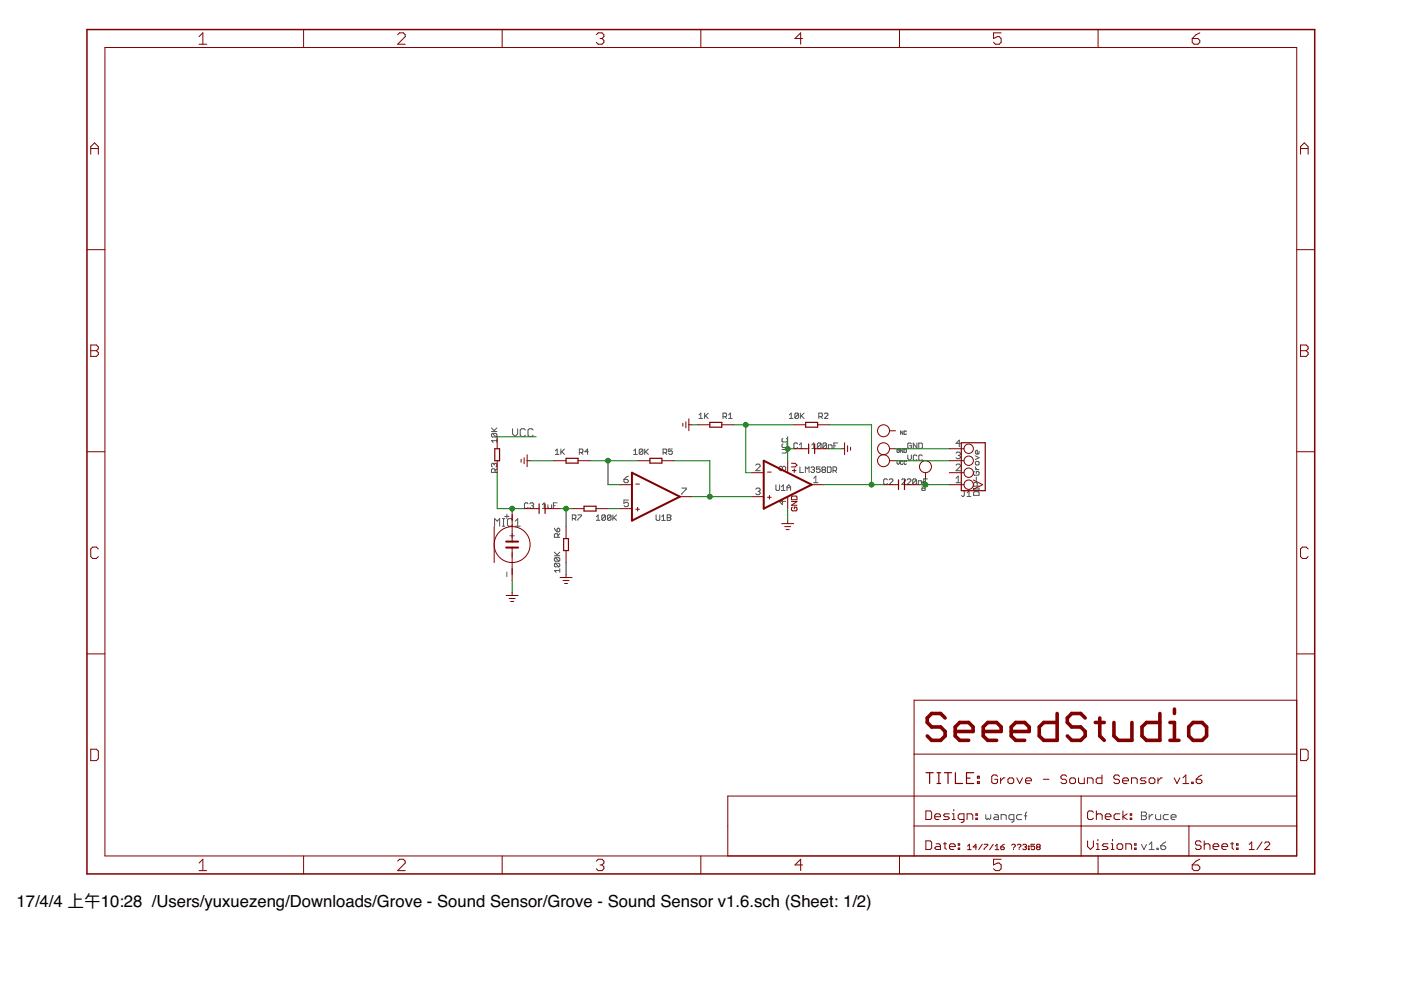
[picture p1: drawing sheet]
<svg xmlns="http://www.w3.org/2000/svg" width="297mm" height="210mm" viewBox="0 0 297 210" stroke-linecap="round" stroke-linejoin="round" font-family="sans-serif">
<defs><g id="words">
<text font-size="3.5" x="3.5" y="192.3">17/4/4 上午10:28 /Users/yuxuezeng/Downloads/Grove - Sound Sensor/Grove - Sound Sensor v1.6.sch (Sheet: 1/2)</text>
</g></defs>
<g fill="none" stroke="#505050" stroke-width=".21">
<path d="M104.2 91.5h1.1M104.2 90.7l.8 .8M104.4 91.9h.8l.1 .2v.4l-.1 .1M104.4 91.9l-.2 .2v.4l.2 .1h.8M104.4 91.9l.8 .7M104.8 98.4l.2-.2 .3 .2v.4l-.1 .2M104.8 98.4l-.2-.2-.4 .2v.4l.2 .2M104.8 98.4v.2M105.3 93.4h-1.1l.4 .4M105.3 93v.8M105.3 90.7l-.5 .6M105.3 99.4l-.3 .4"/>
<path d="M108.7 90.9v1.1l.5 .5 .5-.5v-1.1M111.4 91.2l-.3-.3h-.5l-.3 .3v1.1l.3 .2h.5l.3-.2M113 91.2l-.2-.3h-.6l-.2 .3v1.1l.2 .2h.6l.2-.2M117.8 96.4h.7M117.8 95.6l.3-.4v1.2M118.9 95.2v1.2M119.1 95.8l.6 .6M119.7 95.2l-.8 .8M122.8 96h.6l.2-.2v-.4l-.2-.2h-.6v1.2M123.2 96l.4 .4M124.8 95.8h-.8l.6-.6v1.2M134.3 95.6l.4-.4v1.2"/>
<path d="M134.3 96.4h.8M136.3 95.4v.8l-.2 .2h-.4l-.2-.2M136.3 95.4l-.2-.2h-.4l-.2 .2v.8M136.3 95.4l-.8 .8M136.7 95.2v1.2M136.9 95.8l.6 .6M137.5 95.2l-.8 .8M140.6 96h.6l.2-.2v-.4l-.2-.2h-.6v1.2M141 96l.4 .4M142.5 95.2h-.7v.6l.4-.2 .3 .2v.4l-.2 .2h-.3l-.2-.2M148.2 88l.4-.4v1.1M148.2 88.7h.8"/>
<path d="M149.4 87.6v1.1M149.6 88.2l.6 .5M150.2 87.6l-.8 .7M153.3 88.3h.6l.2-.1v-.4l-.2-.2h-.6v1.1M153.7 88.3l.4 .4M154.5 88.7h.7M154.5 88l.4-.4v1.1M160.2 98.6l.3-.2h.4l.3 .2v.3l-1 .9h1M165.8 95.3h.8l.3 .4-.3 .4h-.8M165.9 99.1l.2-.2 .5 .2v.5l-.3 .2-.4-.2M165.9 99.1l-.2-.2-.5 .2v.5l.2 .2 .5-.2M165.9 99.1v.5"/>
<path d="M166 92.9l-.2 .2v.4l.2 .2h.8l.1-.2v-.4l-.1-.2M166 94.1l-.2 .2v.4l.2 .2h.8l.1-.2v-.4l-.1-.2M167.4 88.7h.7M167.4 88l.3-.4v1.1M169.1 94.1l-.2-.2h-.4l-.2 .2v.8l.2 .2h.4l.2-.2M169.3 87.8v.7l-.2 .2h-.4l-.2-.2M169.3 87.8l-.2-.2h-.4l-.2 .2v.7M169.3 87.8l-.8 .7M169.5 95.1h.8M169.5 94.3l.4-.4v1.2M169.6 99v1.2h.8M169.7 87.6v1.1"/>
<path d="M169.9 88.2l.6 .5M170.5 87.6l-.8 .7M171.9 99.2l.2-.2h.4l.2 .2-.2 .4M172.1 94.3l.4-.4v1.2M172.1 95.1h.8M172.3 99.6h.2M172.5 99.6l.2 .2-.2 .4h-.4l-.2-.2M173.6 88.3h.6l.2-.1v-.4l-.2-.2h-.6v1.1M173.9 99h-.8v.6l.4-.2 .4 .2v.4l-.2 .2h-.4l-.2-.2M174 88.3l.4 .4M174.1 94.1v.8l-.2 .2h-.4l-.2-.2M174.1 94.1l-.2-.2h-.4l-.2 .2v.8"/>
<path d="M174.1 94.1l-.8 .8M174.5 99.6l-.2 .2 .2 .4h.4l.1-.2-.1-.4M174.5 99.6l-.2-.2 .2-.4h.4l.1 .2-.1 .4M174.5 99.6h.4M174.8 87.8l.2-.2h.3l.2 .2v.2l-.7 .7h.7M175.2 94.1v.8l-.2 .2h-.3l-.2-.2M175.2 94.1l-.2-.2h-.3l-.2 .2v.8M175.2 94.1l-.7 .8M175.4 99h.6l.2 .2v.8l-.2 .2h-.6zM175.6 95.1v-.8h.6l.2 .2v.6M176.6 99.8h.6l.2-.2v-.4l-.2-.2h-.6v1.2M176.8 94.5h.4"/>
<path d="M177 99.8l.4 .4M177.6 93.9h-.8v1.2M190.2 97.7v.5l.2 .3 .3-.3v-.5M190.7 95.3l-.1-.1-.4 .1v.5l.4 .1 .1-.4h-.3M191.4 91.4v.7l-.5-.7v.7M191.4 95.2v.7l-.5-.7v.7M191.4 97.9l-.1-.2-.4 .2 .2 .6 .3-.2M191.7 95.2l.5 .1-.2 .6h-.3zM192.2 91.5l-.2-.1-.3 .1v.5l.1 .1 .4-.1M192.2 97.9l-.2-.2-.3 .2v.4l.1 .2 .4-.2M192.5 96.5v.7l.3 .4 .4-.4v-.7M193.2 94.1l-.2-.2h-.3l-.2 .2v.8l.2 .2h.3l.2-.2v-.4h-.4"/>
<path d="M194.4 93.9v1.2l-.8-1.2v1.2M194.4 96.7l-.2-.2h-.4l-.2 .2v.7l.2 .2h.4l.2-.2M194.8 93.9h.6l.2 .2v.8l-.2 .2h-.6zM195.6 96.7l-.2-.2h-.4l-.2 .2v.7l.2 .2h.4l.2-.2M202.7 98.6l.2-.2h.5l.2 .2v.3l-.9 .9h.9M202.7 96.1l.2-.2h.5l.2 .2-.2 .5M203.2 96.6h.2M203.4 96.6l.2 .2-.2 .5h-.5l-.2-.3M203.6 94h-.9l.7-.7v1.4M206.6 100l-.2 .2v.3l.2 .3h.8l.2-.3v-.3l-.2-.2h-.4v.4M206.8 98l.2-.2h.4l.2 .2v.4l-.2 .2h-.4l-.2-.2zM206.8 99.6h.8"/>
<path d="M206.8 99v.2l.4 .4M206.8 96.6l.8 .4-.8 .4M207.6 95.7v.4l-.2 .2h-.4l-.2-.2v-.4l.4-.2v.8M104.9 111.6v-1.6l.5 .5 .5-.5v1.6M105 100.2v-.6l-.2-.2h-.4l-.2 .2v.6h1.1M106.5 111.6h.5M106.5 110h.5M106.8 110v1.6M107 109.5h.9M107.5 109v1M108.1 113.6h1M108.6 113.1v1"/>
<path d="M108.6 117.2v.9M108.7 110.2l-.3-.2h-.5l-.3 .2v1.1l.3 .3h.5l.3-.3M109.2 111.6h1.1M109.2 110.5l.6-.5v1.6M112 106.8l-.2-.2h-.4l-.2 .2v.8l.2 .2h.4l.2-.2M112.4 106.8l.1-.2h.4l.2 .2-.2 .4M112.7 107.2h.2M112.9 107.2l.2 .2-.2 .4h-.4l-.1-.2M115 107l.4-.4v1.2M115 107.8h.8M116.2 107v.6l.2 .2h.5v-.8M117.3 107.2h.4"/>
<path d="M117.5 117.8h1.2M117.5 117.1l.8 .7M117.5 112l.6 .8M117.7 118.2h.8l.2 .2v.4l-.2 .2M117.7 119.4h.8l.2 .2v.4l-.2 .2M117.7 119.4l-.2 .2v.4l.2 .2h.8M117.7 118.2l-.2 .2v.4l.2 .2h.8M117.7 119.4l.8 .8M117.7 118.2l.8 .8M118.1 106.6h-.8v1.2M118.1 112.2l.4-.2 .2 .2v.4l-.2 .2h-.4zM118.3 113.9v-.6l-.2-.1h-.4l-.2 .1v.6h1.2"/>
<path d="M118.7 117.1l-.6 .5M118.7 113.2l-.4 .3M121.3 109.9h.6l.2-.2v-.3l-.2-.2h-.6v1.1M121.7 109.9l.4 .4M122.5 109.2h.8l-.8 1.1M126.4 109.6l.4-.4v1.1M126.4 110.3h.8M128.4 109.4v.7l-.2 .2h-.4l-.2-.2M128.4 109.4l-.2-.2h-.4l-.2 .2v.7M128.4 109.4l-.8 .7M129.5 109.4v.7l-.2 .2h-.3l-.2-.2M129.5 109.4l-.2-.2h-.3l-.2 .2v.7"/>
<path d="M129.5 109.4l-.7 .7M129.9 109.2v1.1M130.1 109.7l.6 .6M130.7 109.2l-.8 .7M132.3 101.6h.7l.2 .5-.2 .2h-.5l-.2-.2zM133.2 100.9l-.9 .7M133.2 106h-.9v.7l.7-.2 .2 .2v.5l-.2 .2h-.5l-.2-.2M139.1 109.2v.9l.2 .2h.4l.2-.2v-.9M140.3 110.3h.8M140.3 109.6l.4-.4v1.1M141.5 109.2h.5l.2 .1-.2 .4 .2 .4-.2 .2h-.5zM141.5 109.7h.5"/>
<path d="M144.6 103.5h.9v.2l-.9 .9v.3M160.2 103.7l.3-.2h.4l.3 .2-.3 .5M160.7 104.2h.2M160.9 104.2l.3 .2-.3 .5h-.4l-.3-.3M164.5 102.8v1l.2 .2h.4l.2-.2v-1M165.7 104h.8M165.7 103.2l.4-.4v1.2M165.9 106.1v.9l-.7-.7h1.4M166.9 104v-.8l.3-.4 .4 .4v.8M166.9 103.4h.7M170.8 100.2v-1.2l.4 .4 .3-.4v1.2M172.5 101.4l.5-.5v1.4"/>
<path d="M172.5 102.3h.9M188.2 101.7l-.2-.2h-.4l-.2 .2v.8l.2 .2h.4l.2-.2M188.5 101.7l.2-.2h.4l.2 .2v.2l-.8 .8h.8M191.2 101.7l.2-.2h.4l.2 .2v.2l-.8 .8h.8M192.3 101.7l.2-.2h.4l.2 .2v.2l-.8 .8h.8M194.3 101.7v.8l-.2 .2h-.4l-.2-.2M194.3 101.7l-.2-.2h-.4l-.2 .2v.8M194.3 101.7l-.8 .8M195.4 102l.1 .7M195.4 102.8l.8 .1-.2 .4h-.6M195.4 102.3h.8M195.5 102.1l-.2-.2h-.6v.8"/>
<path d="M195.6 103.5h.4l.2 .4-.6 .1-.2-.1zM195.9 102.1h.3M196.6 101.5h-.7v1.2M202.7 102.3h.9M202.7 101.4l.5-.5v1.4M204.3 104.1h.4M204.4 104.1v1l-.1 .2-.4-.2M205 105.3h.8M205 104.5l.4-.4v1.2M206.4 103.5v.4M206.4 103.7h1.2M206.6 104.2h.8l.2 .3v.5h-1.2v-.5z"/>
<path d="M207 101.1v.8M207.2 103.1v-.6l-.2-.2h-.4l-.2 .2v.6h1.2M207.6 103.5v.4M107.5 121.3v.9M118.7 121h-1.2l.4 .3M118.7 120.6v.7M209 172.7v.8l.3 .3 .2-.3 .3 .3 .3-.3v-.8M210.9 172.7h.5l.3 .3v.8h-.8l-.3-.3 .3-.3h.8M212.3 173.8v-1.1h.8l.2 .3v.8M215 173.8h-.8l-.3-.3v-.5l.3-.3h.8v1.4l-.3 .2h-.3M216.6 172.7h-.8l-.3 .3v.5l.3 .3h.8M217.2 173h.5"/>
<path d="M217.7 172.2l-.3 .2v1.4M242 172.2h.8l.3 .2v.3l-.3 .3 .3 .2v.3l-.3 .3h-.8zM242 173h.8M242 179l.5 1.1 .6-1.1M243.6 172.7v1.1M243.6 179l.6-.5v1.6M244.4 172.7h-.2l-.6 .5M245 172.7v.8l.3 .3h.8v-1.1M245.3 179.9h.3v.2h-.3zM246.1 179.3h.8l.3 .3v.3l-.3 .2h-.5l-.3-.2zM247.2 178.5l-1.1 .8M247.7 172.7h-.8l-.3 .3v.5l.3 .3h.8"/>
<path d="M248.3 173.2h1v-.2l-.2-.3h-.6l-.2 .3v.5l.2 .3h.6M243.6 180.1h1.1"/>
</g>
<g fill="none" stroke="#800000" stroke-width=".25">
<path d="M104.9 95.1h1v2.6h-1zM120 97.2h2.6v1h-2.6zM137.8 97.2h2.5v1h-2.5zM150.5 89.6h2.5v1h-2.5zM170.8 89.6h2.6v1h-2.6zM171.4 94.1v2.1M172.7 94.1v2.1M203.8 93.9h5.1v10.1h-5.1zM114.3 106.8v2.1M115.6 106.8v2.1M119.5 114.2h1v2.5h-1zM123.8 107.3h2.6v1.1h-2.6z"/>
<path d="M190.5 101.7v2.1M191.8 101.7v2.1M196.3 163.8h1.6M197.1 163.8v2.3M198.7 163.8h.7M198.7 166.1h.7M199.1 163.8v2.3M200.2 163.8h1.6M201 163.8v2.3M202.6 163.8v2.3h1.5M204.9 165h.8M206.4 163.8h-1.5v2.3h1.5"/>
<path d="M207.2 165.7h.4v.4h-.4zM207.2 164.6h.4v.4h-.4z"/>
</g>
<g fill="none" stroke="#800000" stroke-width=".21">
<path d="M22.2 10.1h252.7v171.4h-252.7zM42.2 7.8l.8-.8v2.4M42.2 9.4h1.6M64.4 6.3v3.8M84.3 7.4l.4-.4h.8l.4 .4v.4l-1.6 1.6h1.6M106.5 6.3v3.8M126.4 7.4l.4-.4h.8l.4 .4v.4l-.4 .4M127.2 8.2h.4M127.6 8.2l.4 .4v.4l-.4 .4h-.8l-.4-.4M148.6 6.3v3.8M170.2 8.2h-1.6l1.2-1.2v2.4M190.7 6.3v3.8"/>
<path d="M212.3 7h-1.6v1.2l.8-.4h.4l.4 .4v.8l-.4 .4h-.8l-.4-.4M232.8 6.3v3.8M252.8 8.2h1.2l.4 .4v.4l-.4 .4h-.8l-.4-.4zM254.4 7l-.8 .4-.8 .8M19.2 32.7v-1.6l.8-.8 .8 .8v1.6M19.2 31.5h1.6M275.7 31.5h1.6M275.7 32.7v-1.6l.8-.8 .8 .8v1.6M18.4 52.9h3.8M274.9 52.9h3.8M19.2 73.2h1.2l.4 .4v.4l-.4 .4 .4 .4v.4l-.4 .4h-1.2zM19.2 74.4h1.2"/>
<path d="M275.7 73.2h1.2l.4 .4v.4l-.4 .4 .4 .4v.4l-.4 .4h-1.2zM275.7 74.4h1.2M18.4 95.8h3.8M105.4 92.6v2.5M105.4 97.7v2.5M110.5 97.4v.6M111.1 97v1.3M111.8 97.7h.6M111.8 96.4v2.6M117.5 97.7h2.5M122.6 97.7h2.5M135.3 97.7h2.5"/>
<path d="M140.3 97.7h2.6M144.8 89.7v.7M145.4 89.4v1.3M146 90.1h.7M146 88.8v2.5M148 90.1h2.5M153 90.1h2.6M167 97.7v2.5M167.8 98.2h.8l.4 .4-.4 .4h-.8M168 99.8h.8M168.3 90.1h2.5M168.3 95.1h3.1"/>
<path d="M168.4 99.4v.8M172.7 95.1h3.2M173.4 90.1h2.5M178.4 95.1h.7M179.1 93.9v2.5M179.7 94.5v1.3M180.3 94.8v.7M188.6 95.1h1.3M188.6 97.7h1.3M188.6 91.3h1.3M201.3 95.1h3.1M201.3 97.7h3.1"/>
<path d="M274.9 95.8h3.8M20.8 116.4l-.4-.4h-.8l-.4 .4v1.6l.4 .4h.8l.4-.4M104.8 111.7v7.6M108.6 107.8v7M108.6 116.1v7M111.1 107.8h3.2M115.6 107.8h3.1M120 111.7v2.5M120 116.7v2.6M121.3 107.8h2.5M126.4 107.8h2.5M131.4 102.8h2.6"/>
<path d="M131.4 107.8h2.6M134.8 102.6h.8M134.8 108h.8M135.2 107.6v.8M144.1 105.3h2.6M159.4 100.2h2.5M159.4 105.3h2.5M162.7 100.1h.8M162.7 105.4h.8M163.1 105.1v.7M165.7 111h2.6M166.4 111.7h1.2"/>
<path d="M166.7 112.3h.6M167 105.3v2.5M167 110.4v.6M167.8 106.3h1.2l-1.2 .8h1.2M168 107.5l-.2 .2v.4l.2 .2h.8l.2-.2v-.4l-.2-.2h-.4v.4M168 105.2h.8l.2 .2v.6h-1.2v-.6zM172.1 102.8h2.5M187.3 102.8h3.2M191.8 102.8h3.1M196.2 100.2v1.3M201.3 100.2h3.1M201.3 102.8h3.1"/>
<path d="M206.4 101.8l1.9 1-1.9 1M277.3 116.4l-.4-.4h-.8l-.4 .4v1.6l.4 .4h.8l.4-.4M18.4 138.6h3.8M107.3 126.3h2.6M107.9 126.9h1.3M108.3 127.5h.6M108.6 125.6v.7M118.7 122.4h2.6M119.4 123.1h1.2M119.7 123.7h.6M120 121.8v.6M274.9 138.6h3.8"/>
<path d="M19.2 158.9h1.2l.4 .4v1.6l-.4 .4h-1.2zM193.8 159.9h81.1M274.9 148.5h-81.1v33M275.7 158.9h1.2l.4 .4v1.6l-.4 .4h-1.2zM193.7 168.8h-39.4v12.7M193.8 175.1h81.1M193.8 168.8h81.1M196.3 178.3h.9l.3 .3v1.2l-.3 .3h-.9zM196.3 171.9h.9l.3 .3v1.3l-.3 .3h-.9zM198.2 173.2h1.2v-.4l-.3-.2h-.6l-.3 .2v.7l.3 .3h.6M198.5 178.9h.6l.3 .3v.9h-.9l-.3-.3 .3-.3h.9M200 178.9h.7"/>
<path d="M200.3 178.6v1.2l.4 .3M201.3 172.6h-1l-.3 .2 .3 .4h.7l.3 .3-.3 .3h-1M201.3 179.5h1.2v-.3l-.3-.3h-.6l-.3 .3v.6l.3 .3h.6M201.9 173.8h.6M201.9 172.6h.3v1.2M202.2 171.6v.3M203.2 179.8h.3v.3h-.3zM203.2 178.9h.3v.3h-.3zM204.4 173.8h-.9l-.3-.3v-.7l.3-.2h.9v1.5l-.3 .3h-.3M205 173.8v-1.2h1l.2 .2v1M205.1 179.4l.4-.4v1.1M206.9 173.5h.3v.3h-.3z"/>
<path d="M206.9 172.6h.3v.2h-.3zM207.1 179.6h-.8l.6-.6v1.1M208.3 179l-.8 1.1M208.7 179h.7l-.7 1.1M210.6 179l-.8 1.1M211 179.4l.4-.4v1.1M211.5 164.6l-.3-.3h-.6l-.3 .3v1.2l.3 .3h.6l.3-.3v-.6h-.6M212.2 164.9v1.2M212.2 179.6h.5l.2 .4-.2 .1h-.3l-.2-.1zM212.9 179l-.7 .6M213.1 164.9h-.4l-.5 .6M213.7 165.2l.3-.3h.6l.3 .3v.6l-.3 .3h-.6l-.3-.3z"/>
<path d="M214.5 179.2l.2-.2h.4l.2 .2-.4 .6M214.9 180v.1M215.6 164.9l.6 1.2 .6-1.2M215.7 179.2l.2-.2h.4l.2 .2-.4 .6M216.1 180v.1M216.9 179.2l.1-.2h.4l.2 .2-.2 .4M217.2 179.6h.2M217.4 179.6l.2 .2-.2 .3h-.4l-.1-.1M217.4 165.5h1.3v-.3l-.3-.3h-.7l-.3 .3v.6l.3 .3h.7M218 180h.2v.1h-.2zM218 179.4h.2v.2h-.2zM219.4 179h-.8v.6l.4-.2 .4 .2v.4l-.2 .1h-.4l-.2-.1"/>
<path d="M220 179.6l-.2 .2 .2 .3h.3l.2-.1-.2-.4M220 179.6h.3M220 179.6l-.2-.2 .2-.4h.3l.2 .2-.2 .4M221.2 165.2h1.2M226.1 164.6l-.3-.3h-.6l-.3 .3v.3l.3 .3h.6l.3 .3v.3l-.3 .3h-.6l-.3-.3M226.8 165.2l.3-.3h.6l.3 .3v.6l-.3 .3h-.6l-.3-.3zM228.7 164.9v.9l.3 .3h.9v-1.2M229.2 168.8v12.7M230.5 166.1v-1.2h1l.3 .3v.9M230.6 178.3v1.2l.6 .6 .6-.6v-1.2M231.8 172.2l-.3-.3h-.6l-.3 .3v1.3l.3 .3h.6l.3-.3M232.5 171.9v1.9"/>
<path d="M232.5 178.9h.3v1.2M232.5 172.8l.3-.2h.6l.3 .2v1M232.8 178v.3M233.6 164.3v1.8h-.9l-.3-.3v-.6l.3-.3h.9M234.3 173.2h1.2v-.4l-.3-.2h-.6l-.3 .2v.7l.3 .3h.6M234.9 178.9h-.9l-.3 .3 .3 .3h.6l.3 .3-.3 .3h-.9M235.6 178.9h.3v1.2M235.9 178v.3M237.1 178.9h.6l.3 .3v.6l-.3 .3h-.6l-.3-.3v-.6zM237.4 164.6l-.3-.3h-.6l-.3 .3v.3l.3 .3h.6l.3 .3v.3l-.3 .3h-.6l-.3-.3M237.4 172.6h-.9l-.3 .2v.7l.3 .3h.9M238 165.5h1.2v-.3l-.3-.3h-.6l-.3 .3v.6l.3 .3h.6"/>
<path d="M238.1 171.9v1.9M239 172.6l-.9 .6 .9 .6M239.6 173.5h.3v.3h-.3zM239.6 172.6h.3v.2h-.3zM239.9 166.1v-1.2h.9l.3 .3v.9M240.6 179.8h.3v.3h-.3zM240.6 178.9h.3v.3h-.3zM243 164.9h-.9l-.3 .3 .3 .3h.6l.3 .3-.3 .3h-.9M243.6 165.2l.3-.3h.7l.3 .3v.6l-.3 .3h-.7l-.3-.3zM245.5 164.9v1.2M246.4 164.9h-.3l-.6 .6M248.9 164.9l.7 1.2 .5-1.2"/>
<path d="M250.8 166.1h1.2M250.8 164.9l.6-.6v1.8M252.1 175.1v6.4M252.7 165.8h.3v.3h-.3zM253.6 165.2h.9l.3 .3v.3l-.3 .3h-.6l-.3-.3zM254.7 178.6l-.3-.3h-.7l-.3 .3v.3l.3 .3h.7l.3 .3v.3l-.3 .3h-.7l-.3-.3M254.8 164.3l-.6 .3-.6 .6M255.3 178.3v1.8M255.3 179.2l.3-.3h.6l.3 .3v.9M257.2 179.5h1.2v-.3l-.3-.3h-.6l-.3 .3v.6l.3 .3h.6M259.1 179.5h1.2v-.3l-.3-.3h-.6l-.3 .3v.6l.3 .3h.6M260.9 178.9h.6"/>
<path d="M261.2 178.6v1.2l.3 .3M262.2 179.8h.3v.3h-.3zM262.2 178.9h.3v.3h-.3zM264.9 179l.5-.5v1.6M267.6 178.5l-1.1 1.6M268.1 178.8l.3-.3h.5l.3 .3v.2l-1.1 1.1h1.1M42.2 183l.8-.8v2.4M42.2 184.6h1.6M64.4 181.5v3.8M84.3 182.6l.4-.4h.8l.4 .4v.4l-1.6 1.6h1.6M106.5 181.5v3.8M126.4 182.6l.4-.4h.8l.4 .4v.4l-.4 .4"/>
<path d="M127.2 183.4h.4M127.6 183.4l.4 .4v.4l-.4 .4h-.8l-.4-.4M148.6 181.5v3.8M170.2 183.4h-1.6l1.2-1.2v2.4M190.7 181.5v3.8M205.1 180.1h.8M211 180.1h.8M212.3 182.2h-1.6v1.2l.8-.4h.4l.4 .4v.8l-.4 .4h-.8l-.4-.4M232.5 180.1h.6M232.8 181.5v3.8M235.6 180.1h.6M238.7 180.1v-1.2h.9l.3 .3v.9"/>
<path d="M252.8 183.4h1.2l.4 .4v.4l-.4 .4h-.8l-.4-.4zM254.4 182.2l-.8 .4-.8 .8M264.9 180.1h1"/>
<circle cx="187.3" cy="97.7" r="1.27"/>
<circle cx="187.3" cy="91.3" r="1.27"/>
<circle cx="187.3" cy="95.1" r="1.27"/>
<circle cx="196.2" cy="99" r="1.27"/>
<circle cx="205.4" cy="95.1" r=".99"/>
<circle cx="205.4" cy="97.7" r=".99"/>
<circle cx="108.6" cy="115.5" r="3.8"/>
<circle cx="205.4" cy="102.8" r=".99"/>
<circle cx="205.4" cy="100.2" r=".99"/>
</g>
<path d="M161.9 97.7l10.2 5.1-10.2 5zM107.3 114.8h2.6M107.3 116.1h2.6M134 100.2l10.1 5.1-10.1 5.1z" fill="none" stroke="#800000" stroke-width=".42"/>
<g fill="none" stroke="#800000" stroke-width=".76">
<path d="M200.4 152.2l-1-.9h-1.9l-.9 .9v1l.9 .9h1.9l1 1v.9l-1 1h-1.9l-.9-1M202.5 155.1h3.8v-1l-.9-.9h-1.9l-1 .9v1.9l1 1h1.9M208.5 155.1h3.8v-1l-1-.9h-1.9l-.9 .9v1.9l.9 1h1.9M214.4 155.1h3.8v-1l-.9-.9h-2l-.9 .9v1.9l.9 1h2M224.1 151.3v5.7h-2.8l-1-1v-1.9l1-.9h2.8M230.1 152.2l-1-.9h-1.9l-.9 .9v1l.9 .9h1.9l1 1v.9l-1 1h-1.9l-.9-1M232.2 153.2h1.9M233.2 152.2v3.8l.9 1M236.2 153.2v2.8l.9 1h2.9v-3.8M245.9 151.3v5.7h-2.8l-1-1v-1.9l1-.9h2.8M248.1 157h1.9M248.1 153.2h.9v3.8"/>
<path d="M249 150.3v1M253 153.2h1.9l.9 .9v1.9l-.9 1h-1.9l-1-1v-1.9z"/>
</g>
<path d="M18.4 6.3h260.3v179h-260.3z" fill="none" stroke="#800000" stroke-width=".32"/>
<g fill="none" stroke="#008000" stroke-width=".21">
<path d="M105.4 92.6h8.3M112.4 97.7h5.1M125.1 97.7h10.2M128.9 97.7v5.1h2.5M142.9 97.7h7.6v7.6M146.7 90.1h1.3M155.6 90.1h12.7M158.1 90.1v10.1h1.3M167 95.1h1.3M167 92.6v5.1M175.9 95.1h2.5M175.9 90.1h8.9v12.7"/>
<path d="M189.9 95.1h11.4M189.9 97.7h11.4M105.4 100.2v7.6h5.7M118.7 107.8h2.6M120 107.8v3.9M120 119.3v2.5M128.9 107.8h2.5M146.7 105.3h12.7M167 107.8v2.6M174.6 102.8h12.7M194.9 102.8h6.4M196.2 101.5v1.3"/>
<path d="M108.6 123.1v2.5"/>
</g>
<g fill="#008000" stroke="#008000" stroke-width=".21">
<circle cx="167" cy="95.1" r=".51"/>
<circle cx="158.1" cy="90.1" r=".51"/>
<circle cx="184.8" cy="102.8" r=".51"/>
<circle cx="150.5" cy="105.3" r=".51"/>
<circle cx="108.6" cy="107.8" r=".51"/>
<circle cx="128.9" cy="97.7" r=".51"/>
<circle cx="120" cy="107.8" r=".51"/>
<circle cx="196.2" cy="102.8" r=".51"/>
</g>
<use href="#words"/>
</svg>
